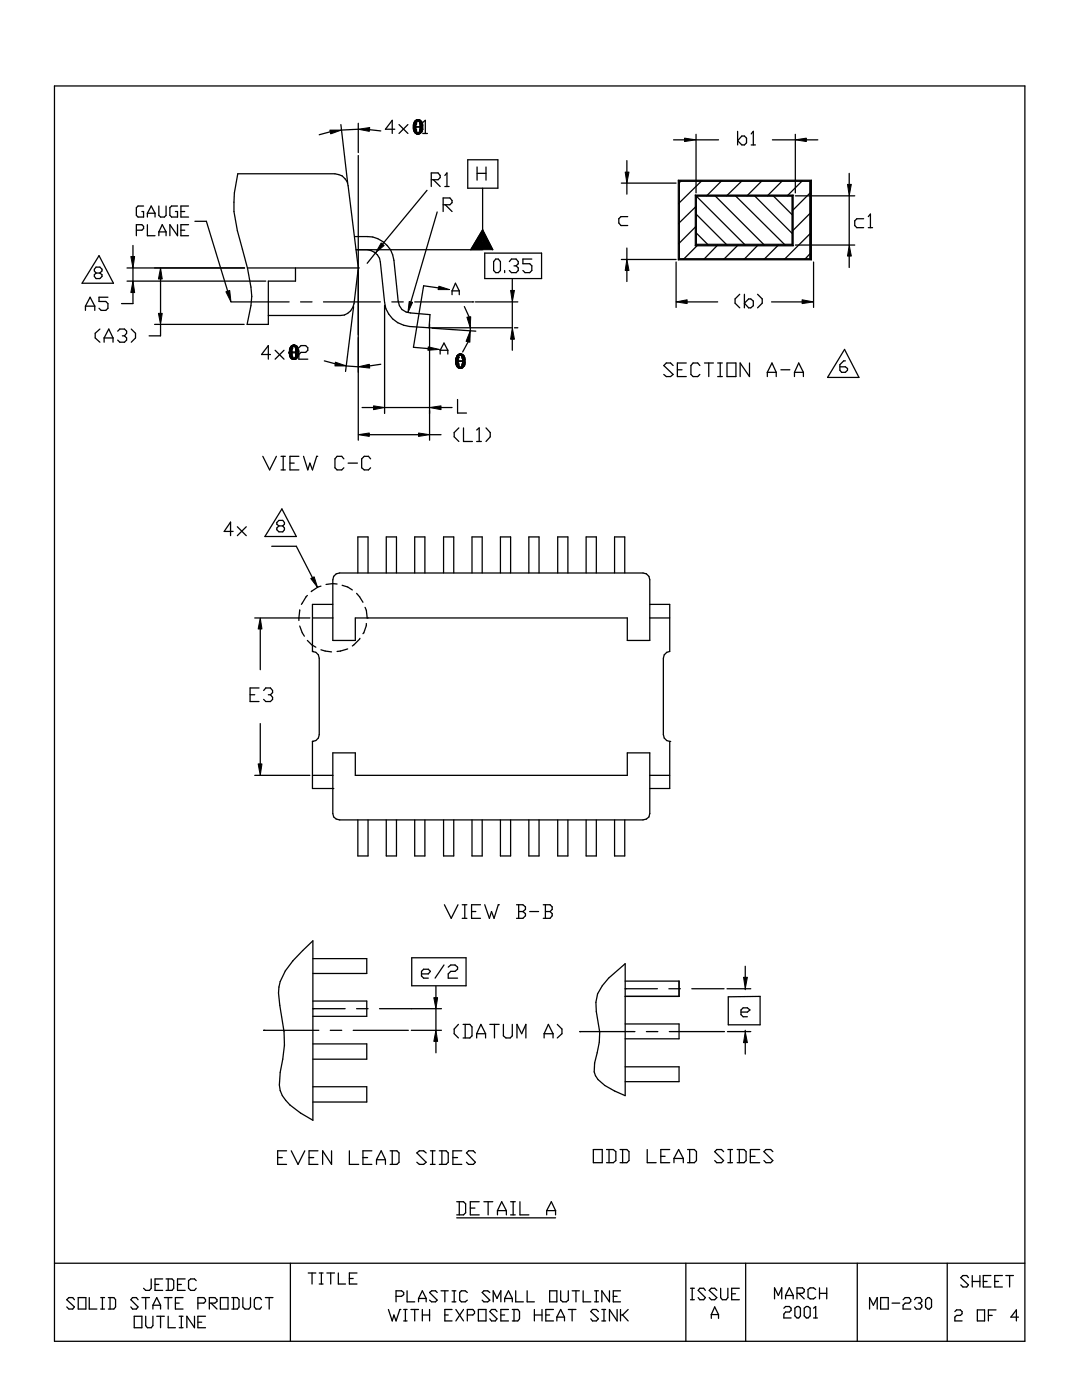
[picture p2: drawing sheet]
<svg xmlns="http://www.w3.org/2000/svg" width="216mm" height="279mm" viewBox="0 0 216 279" stroke-linecap="round" stroke-linejoin="round" font-family="sans-serif">
<g fill="none" stroke="#000" stroke-width=".25">
<path d="M10.9 17.2h193.6v250.5h-193.6zM65.9 26.3l-2.2 .6M68 24.9l1.4 11.6M71.5 24.6v5.8M71.5 31v56.9M71.5 25.8l-3.4 .2M73.7 25.9l2.3 .2M78.8 25.8h-1.9l1.4-1.8v2.6M79.6 24.9l1.8 1.7M81.4 24.9l-1.8 1.7M82.5 25.4h.1M82.5 25.2h.1"/>
<path d="M82.5 25h.1M82.5 24.9h.1M82.5 25.8h.1M82.5 25.7h.1M82.5 25.6h.1M82.5 25.5h.1M82.5 25.8l.1 .1M82.6 24.8h.1M82.6 24.7h.1M82.6 24.6h.1M82.6 26h.1M82.6 25.9h.1"/>
<path d="M82.6 25.9l.2 .5M82.6 24.8l-.1 1M82.6 24.6v.2M82.7 24.5h.1M82.7 24.4h.1M82.7 26.2h.1M82.7 24.5l-.1 .1M82.8 24.4h.1M82.8 24.3h.1M82.8 26.4h.1M82.8 24.3v.1M82.8 24.4l-.1 .1"/>
<path d="M82.8 26.4v.1M82.8 24.2h.1M82.8 26.5h.1M82.8 25h.1M82.8 25.5h.1M82.8 25.6h.1M82.8 25.4h.1M82.8 24.2v.1M82.8 25.4l.1 .8 .2 .3M82.8 26.5l.1 .1M82.8 25.4h1.1l-.1 .8M82.9 24.1h.1"/>
<path d="M82.9 26.6h.1M82.9 24.5h.1M82.9 24.6h.1M82.9 24.7h.1M82.9 24.8h.1M82.9 24.9h.1M82.9 25.9h.1M82.9 26h.1M82.9 26.1h.1M82.9 24.1l-.1 .1M82.9 24.9l-.1 .4h1.1M83 24h.1"/>
<path d="M83 26.6h.1M83 24.3h.1M83 24.4h.1M83 26.3h.1M83 24.4l-.1 .5M83 24l-.1 .1M83 24.3v.1M83.1 24.1h.1M83.1 24.2h.1M83.1 26.5h.1M83.1 24.1v.1M83.1 24.2l-.1 .1"/>
<path d="M83.1 26.5l.1 .1M83.2 23.9h.1M83.2 26.7h.1M83.2 24.1h.1M83.2 26.6h.1M83.2 24.1h.3M83.2 26.6h.3M83.3 23.9h.1M83.3 26.7h.1M83.3 24h.1M83.3 26.6h.1M83.4 23.9h.1"/>
<path d="M83.4 26.7h.1M83.4 26.6h.1M83.5 23.9h.1M83.5 26.7h.1M83.5 24.1h.1M83.5 26.6h.1M83.5 24.1l.1 .1M83.6 23.9h.1M83.6 24.2h.1M83.6 26.5h.1M83.6 24.2l.3 .5v.6M83.6 23.9l-.6 .1"/>
<path d="M83.6 23.9l.1 .1M83.7 24h.1M83.7 26.6h.1M83.7 24.3h.1M83.7 26.4h.1M83.7 26.3h.1M83.7 24l.2 .1M83.7 26.4l-.2 .2M83.7 26.3v.1M83.8 26.6h.1M83.8 24.6h.1M83.8 24.5h.1"/>
<path d="M83.8 24.4h.1M83.8 26.2h.1M83.8 26.1h.1M83.8 26h.1M83.8 26.6l-.2 .1-.6-.1M83.8 26.2l-.1 .1M83.9 24.1h.1M83.9 26.5h.1M83.9 25.1h.1M83.9 24.9h.1M83.9 25.3h.1M83.9 25.8h.1"/>
<path d="M83.9 25.6h.1M83.9 25.5h.1M83.9 24.1l.1 .3M83.9 24.3h.1M83.9 26.4h.1M84 24.4h.1M84 26.2h.1M84 26.3h.1M84 26.2v.1M84 24.4l.1 .1M84 26.3l-.2 .3M84.1 24.5h.1"/>
<path d="M84.1 24.6h.1M84.1 26h.1M84.1 26.1h.1M84.1 24.5l.1 1.4M84.1 26v.1M84.1 26.1l-.1 .1M84.2 24.8h.1M84.2 24.9h.1M84.2 25h.1M84.2 25.2h.1M84.2 25.4h.1M84.2 25.5h.1"/>
<path d="M84.2 25.7h.1M84.2 25.8h.1M84.2 25.9h.1M84.2 25.9l-.1 .1M84.4 26.6h.9M84.4 24.4l.5-.4v2.6M85.2 38l-8.9 10.7M86.1 35.9h1.3l.4-.5v-.4l-.4-.5h-1.3v2.7M86.5 35.9l1.3 1.3M88.8 35l.4-.5v2.7M88.8 37.2h.8M93.3 31.9h6v5.7h-6z"/>
<path d="M95.2 33.3v2.7M95.2 34.6h1.8M96.3 37.6v8.3M97 33.3v2.7M124 36.5h10.9M125.1 32.1v2.2M125.1 36.5v2.2M134.4 27.9h2.2M135.9 36.1l-.5 .4M138.9 39.1l9.8 9.8M138.9 26.8v11.7M138.9 27.9h4.5"/>
<path d="M140 36.1l-4.6 4.5M142.7 39.1l9.8 9.8M144 36.1l-3 3M146.8 39.1l9.9 9.8M147.2 26.2v2.7M148 36.1l-3 3M148 27.1h.5l.5 .5v.9l-.5 .4h-.5l-.8-.8zM149.9 28.9h.8M149.9 26.7l.4-.5v2.7M150.6 39.1l7.5 7.5M152 36.1l-3 3M154.1 27.9h4.6"/>
<path d="M154.3 39.1l3.8 3.8M156.1 36.1l-3 3M158.7 39.1h11.9M158.7 26.8v11.7M160.1 36.1l-3 3M160.9 27.9h2.3M161.7 38.4l-3.6 3.6M169.4 34.6v2.2M169.4 39.1v9.8M19.2 54.5l-.4 .3v.4l.4 .4h.7l.5-.4v-.4l-.5-.3M19.2 54.5l-.4-.4v-.4l.4-.4h.7l.5 .4v.4l-.5 .4M19.2 54.5h.7"/>
<path d="M19.8 51l2.8 5.5h-6.2zM21.5 59.3h-1.7v.9h1.3l.4 .4v.9l-.4 .4h-.9l-.4-.4M25.3 53.5h23.5M25.3 56.1h27.7M26.5 49v2.2M26.5 53.5v2.6M26.5 58.4v2.2h-2.3M27.2 45.9h1.1l.3-.3v-.4l-.3-.4h-1.1v2.2M28.6 41.1h-1.1l-.3 .4v1.5l.3 .3h1.1v-1.1h-.3M29.4 42.6v.7M29.4 44.8v2.2h1.5M29.4 42.6l.8-1.5 .7 1.5"/>
<path d="M29.4 42.6h1.5M30.9 42.6v.7M31.7 41.1v1.9l.3 .3h.8l.3-.3v-1.9M31.7 46.3v.7M31.7 46.3l.7-1.5 .7 1.5M31.7 46.3h1.4M32 55.7v6.8M33.1 46.3v.7M35.4 41.1h-1.2l-.3 .4v1.5l.3 .3h1.2v-1.1h-.4M35.4 44.8v2.2l-1.5-2.2v2.2M36.1 42.2h.8M36.1 45.9h.8"/>
<path d="M37.6 41.1h-1.5v2.2h1.5M37.6 44.8h-1.5v2.2h1.5M38.9 44.2h2.3l4.2 13.8M49.4 53.5h22.1M59 53.5v2.6h-5.5v8.6h-4.2a18 18 0 0 0 .1-11.1l-2-7.6a22.7 22.7 0 0 1 0-11.3h19.4a2.63 2.63 0 0 1 2.7 2.4l2 16.4M70.9 47.2h2.4a5.4 5.4 0 0 1 5.3 4.8l.8 8.1a2.46 2.46 0 0 0 2.5 2.4l3.9 .3-.2 2.6M71.1 49.8h25.2M71.5 53.5h.1M71.5 53.5l-.9 7.1a2.79 2.79 0 0 1-2.7 2.4h-14.4M73.3 49.8a2.84 2.84 0 0 1 2.6 2.5l.8 8a5.4 5.4 0 0 0 5 4.9l3.9 .2M75 50.4l-1.7 2.1M87.2 42.3l-5.2 18"/>
<path d="M87.5 57.5l-3-.5-2 12.3 2.9 .3M88.4 40.9h1.4l.4-.5v-.4l-.4-.5h-1.4v2.7M88.8 40.9l1.4 1.3M90.2 58v.8M90.2 58l.7-1.5 .7 1.5M90.2 58h1.4M91.6 58v.8M96.3 45.9l2 3.9M96.3 45.9l-2.4 3.9M96.7 50.5h11.4v5.1h-11.4zM98.9 51.7h.5l.5 .5v1.8l-.5 .4h-.5l-.4-.4v-1.8zM100.7 54v.4"/>
<path d="M101.6 52.2l.5-.5h.9l.4 .5v.4l-.4 .5M102.2 55.8v2.2M102.6 53.1h.4M103 53.1l.4 .4v.5l-.4 .4h-.9l-.5-.4M106.1 51.7h-1.8v.9h1.4l.4 .5v.9l-.4 .4h-.9l-.5-.4M124 51.8h10.9M125.1 49.5v2.3M125.1 54v2.2M125.3 43.2h-1.4l-.4 .5v.8l.4 .5h1.4M134.9 52.3v9.1M138.9 42.7l6.2 6.2M138.9 41.2l-3.5 3.4"/>
<path d="M138.9 45.2l-3.5 3.5M138.9 46.5l2.4 2.4M139.2 48.9l-2.9 2.9M143.2 48.9l-2.8 2.9M147.3 48.9l-2.9 2.9M147.6 58.7l-.9 1v.8l.9 .9M148.5 58.7v2.7M151.2 58.7l.9 1v.8l-.9 .9M151.2 48.9l-2.7 2.9M155.3 48.9l-2.9 2.9M158.7 48.9h11.9M161.7 46.5l-5.2 5.3"/>
<path d="M161.7 42.5l-3.6 3.6M161.7 50.5l-1.1 1.3M162.3 52.3v9.1M169.4 51.1v2.3M172.3 43.7h-1.3l-.4 .4v.9l.4 .4h1.3M173.3 45.4h.8M173.3 43.2l.4-.5v2.7M17 61.1v.8M17 61.1l1-1.8 .9 1.8M17 61.1h1.9M18.9 61.1v.8M19.9 65.7l-.9 .8v.9l.9 .9"/>
<path d="M20.8 67.4v.9M20.8 67.4l.9-1.7 .9 1.7M20.8 67.4h1.8M22.6 67.4v.9M23.5 66.1l.4-.4h.9l.5 .4v.4l-.5 .5M24.4 67h.4M24.8 67l.5 .4v.5l-.5 .4h-.9l-.4-.4M26.2 65.7l.8 .8v.9l-.8 .9M30.9 64.7h17.8M32 64.7v2.3h-2.3M46.1 60.3h11.6M54 70.7h-1.8l1.3-1.7v2.7"/>
<path d="M54.9 69.9l1.8 1.8M56.7 69.9l-1.8 1.8M57.7 70.4h.1M57.8 70.1h.1M57.8 70h.1M57.8 69.8h.1M57.8 69.7h.1M57.8 70.9h.1M57.8 70.8h.1M57.8 70.7h.1M57.8 69.7v1.2M57.8 70.9l.1 .3"/>
<path d="M57.9 69.6h.1M57.9 69.5h.1M57.9 71.2h.1M57.9 71.1h.1M57.9 69.6l-.1 .1M57.9 69.5v.1M57.9 71.2v.1M57.9 69.4h.1M57.9 69.3h.1M57.9 71.3h.1M57.9 69.4v.1M57.9 69.3v.1"/>
<path d="M57.9 71.3l.3 .3M58 69.2h.1M58 71.4h.1M58 69.2l-.1 .1M58.1 69.1h.1M58.1 71.5h.1M58.1 69.6h.1M58.1 69.7h.1M58.1 69.8h.1M58.1 70h.1M58.1 70.2h.1M58.1 70.4h.1"/>
<path d="M58.1 70.5h.1M58.1 70.7h.1M58.1 70.9h.1M58.1 71h.1M58.1 69.6v.6h.9M58.1 69.1l-.1 .1M58.1 70.4v.6M58.1 71l.1 .1M58.1 70.4h.9M58.2 69.1h.1M58.2 71.6h.1M58.2 69.4h.1"/>
<path d="M58.2 69.5h.1M58.2 69.6h.1M58.2 71.1h.1M58.2 71.2h.1M58.2 71.3h.1M58.2 69.1h-.1M58.2 71.6l.7 .1M58.2 71.1v.2M58.2 69.6h-.1M58.3 69h.1M58.3 69.2h.1M58.3 71.3h.1"/>
<path d="M58.3 71.4h.1M58.3 69l-.1 .1M58.3 71.3v.1M58.3 71.4l.1 .1M58.4 69h.1M58.4 71.7h.1M58.4 69.1h.1M58.4 71.5h.1M58.4 69.1l-.2 .5M58.4 71.5l.1 .1M58.5 68.9h.1M58.5 71.7h.1"/>
<path d="M58.5 69.1h.1M58.5 68.9l.5 .2M58.5 69.1h-.1M58.5 68.9l-.1 .1M58.5 69.1h.3M58.5 71.6h.1M58.5 71.6h.2M58.6 68.9h.1M58.6 71.7h.1M58.6 69.1h.1M58.6 71.6h.1M58.7 68.9h.1"/>
<path d="M58.7 71.7h.1M58.7 69.1h.1M58.7 71.6h.1M58.8 71.7h.1M58.8 69.1h.1M58.8 71.5h.1M58.8 69.1l.1 .1M58.8 71.5l-.1 .1M58.9 69h.1M58.9 71.7h.1M58.9 69.2h.1M58.9 71.4h.1"/>
<path d="M58.9 69.2l.1 .1M59 71.6h.1M59 69.5h.1M59 69.3h.1M59 71.3h.1M59 69.3v.2M59 71.6l-.1 .1M59 69.5v.7M59 69.1h.1M59 71.5h.1M59 70.2h.1M59 70h.1"/>
<path d="M59 69.9h.1M59 69.7h.1M59 69.6h.1M59 71.1h.1M59 71h.1M59 70.9h.1M59 70.8h.1M59 70.7h.1M59 70.6h.1M59 70.4h.1M59 70.4v.8l-.2 .3M59 71.5v.1"/>
<path d="M59.1 69.1h.1M59.1 69.2h.1M59.1 71.4h.1M59.1 69.1v.1M59.1 69.2l.2 .2M59.1 71.4l-.1 .1M59.2 69.3h.1M59.2 71.3h.1M59.3 69.4h.1M59.3 69.5h.1M59.3 71.1h.1M59.3 71.2h.1"/>
<path d="M59.3 69.4l.1 .4M59.3 71.1l-.2 .3M59.4 69.6h.1M59.4 69.7h.1M59.4 69.8h.1M59.4 70.8h.1M59.4 70.9h.1M59.4 71h.1M59.4 69.8v1.2M59.4 71l-.1 .1M59.5 70h.1M59.5 70.2h.1"/>
<path d="M59.5 70.4h.1M59.5 70.6h.1M59.6 69.4l.5-.4h.9l.4 .4v.5l-.4 .4h-.9l-.5 .4v1h1.8M60 60.3h2.3M64.5 60.3h11.4M64.7 72l2.2 .6M69.1 73l2.4 .2M70.6 61.2l-1.6 12.9M76 72.7l-2.3 .3M76.7 60.9v21.6M78.2 60.3h2.3M82.8 60.3h11.6"/>
<path d="M85.6 65.4h16.5M85.7 64.7v23.2M86.2 65.5l8.7 .6M87.8 69.9v.8M87.8 69.9l.8-1.4 .8 1.4M87.8 69.9h1.6M89.4 69.9v.8M91 72h.1M91 71.9h.1M91 71.7h.1M91 71.6h.1M91 72.6h.1"/>
<path d="M91 72.5h.1M91 72.4h.1M91 72.3h.1M91 72.2h.1M91 71.6v1M91 72.6v.1M91 71.5h.1M91 71.4h.1M91 71.3h.1M91 72.9h.1M91 72.8h.1M91 72.7h.1"/>
<path d="M91 71.5v.1M91 71.3v.2M91 72.7v.2M91 72.9l.1 .1M91.1 71.3h.1M91.1 71.2h.1M91.1 73h.1M91.1 71.3h-.1M91.1 73l.1 .1M91.2 71h.1M91.2 73.1h.1M91.2 73.1l.1 .2"/>
<path d="M91.2 71l-.1 .3M91.3 70.9h.1M91.3 73.3h.1M91.3 71.7h.1M91.3 71.9h.1M91.3 72.3h.1M91.3 72.4h.1M91.3 72.5h.1M91.3 72.1h.1M91.3 72.1v.4M91.3 79.7v2.7h1.8M91.3 72.1h1l-.1 .5"/>
<path d="M91.3 73.3l.2 .1M91.3 72.5l.1 .1M91.4 70.8h.1M91.4 71.3h.1M91.4 71.4h.1M91.4 72.6h.1M91.4 72.7h.1M91.4 72.8h.1M91.4 73h.1M91.4 70.8l-.2 .2M91.4 72.6v.4M91.5 70.7h.1"/>
<path d="M91.5 73.4h.1M91.5 71h.1M91.5 73h.1M91.5 73.1h.1M91.5 73l.1 .2M91.5 70.7l-.1 .1M91.5 73.4l.1 .1M91.6 70.7h.1M91.6 73.5h.1M91.6 70.9h.1M91.6 73.2h.1M91.6 70.9l-.2 .2-.1 .9h1"/>
<path d="M91.6 73.5h.5M91.6 73.2l.1 .2M91.6 70.8h.1M91.6 73.3h.1M91.6 70.7h.4M91.7 73.5h.1M91.7 70.8h.1M91.7 73.4h.1M91.7 73.4h.2M91.8 70.7h.1M91.8 73.5h.1M91.8 70.8h.1"/>
<path d="M91.8 73.4h.1M91.9 70.7h.1M91.9 73.5h.1M91.9 70.8h.1M91.9 73.4h.1M92 70.7h.1M92 73.5h.1M92 70.8h.1M92 73.3h.1M92 70.8l-.4 .1M92 73.3l-.1 .1M92 70.8l.1 .1"/>
<path d="M92.1 70.7h.1M92.1 73.5h.1M92.1 70.9h.1M92.1 73.2h.1M92.1 70.9l.1 .6M92.1 73.2l-.1 .1M92.1 73.4h.1M92.1 71.1h.1M92.1 73.1h.1M92.1 70.7l.3 .3M92.2 70.8h.1M92.2 73.3h.1"/>
<path d="M92.2 71.5h.1M92.2 71.4h.1M92.2 71.3h.1M92.2 72.9h.1M92.2 72.8h.1M92.2 72.7h.1M92.2 72.6h.1M92.2 72.6v.4l-.1 .2M92.2 73.3l-.1 .2M92.2 71.5l.1 .1M92.3 70.9h.1M92.3 71.9h.1"/>
<path d="M92.3 71.8h.1M92.3 71.6h.1M92.3 72h.1M92.3 72.4h.1M92.3 72.3h.1M92.3 71.6v.4M92.4 71h.1M92.4 73.1h.1M92.4 73.1l-.2 .2M92.4 71l.3 .5v1.1M92.5 71.2h.1M92.5 73h.1"/>
<path d="M92.5 73l-.1 .1M92.6 71.3h.1M92.6 71.4h.1M92.6 72.7h.1M92.6 72.8h.1M92.6 72.9h.1M92.6 72.7v.2M92.6 72.9l-.1 .1M92.7 71.6h.1M92.7 71.8h.1M92.7 71.9h.1M92.7 72h.1"/>
<path d="M92.7 72.2h.1M92.7 72.4h.1M92.7 72.6h.1M92.7 61.2l.9 2M92.7 72.6l-.1 .1M93.4 68.2l-1.1 2M93.8 65.4v.6M94.4 60.3h.1M94.9 60.3h8.4M102.2 60.3v5.1M102.2 67.7v2.2M102.6 65.4h.7"/>
<path d="M134.3 73l-.5-.6h-.8l-.5 .6 1.8 1.7-.5 .5h-.8l-.5-.5M135.2 73.8h.9M136.9 72.4h-1.7v2.8h1.7M137.1 60.3h6.1M139.6 73l-.4-.6h-.9l-.4 .6v1.7l.4 .5h.9l.4-.5M140.6 72.4h1.8M141.4 72.4v2.8M143.2 75.2h.9M143.2 72.4h.9M143.7 72.4v2.8M145.1 72.4h1.7v2.8h-1.7zM148.5 60.5l.9-.8h.4l.5 .4v.9l-.5 .4h-.4z"/>
<path d="M149.6 72.4v2.8l-1.9-2.8v2.8M153.1 74.3v.9M153.1 74.3l.9-1.9 .9 1.9M153.1 74.3h1.8M154 60.3h6.1M154.9 74.3v.9M155.8 73.8h1.8M158.5 74.3h1.8M158.5 74.3v.9M158.5 74.3l.9-1.9 .9 1.9M160.3 74.3v.9M168.5 69.7l2.9 5.6h-6.3z"/>
<path d="M168.7 72h-.4l-.7 .8v1.1l.3 .4h.8l.4-.4v-.4l-.4-.3h-1.1M52.4 91.1l1.4 2.7 1.3-2.7M56.1 91.1h.8M56.1 93.8h.8M56.5 91.1v2.7M57.9 92.4h.8M59.6 91.1h-1.7v2.7h1.7M60.6 91.1l.8 2.7 .4-1.4 .5 1.4 .9-2.7M63.2 91.1h.1M68.6 91.6l-.4-.5h-.9l-.5 .5v1.8l.5 .4h.9l.4-.4M69.5 92.4h1.8M72.3 81.3h2.2"/>
<path d="M73.7 86.8h9.8M73.9 91.6l-.4-.5h-.8l-.5 .5v1.8l.5 .4h.8l.4-.4M76.7 81.3h9M85.7 86.8h2.3M88 81.3h2.2M91.6 85.4l-1 .9v.9l1 .9M92.5 85.4v2.7h1.8M95.1 88.1h.9M95.1 85.8l.5-.4v2.7M97 85.4l.8 .9v.9l-.8 .9M46.5 106.1h-1.8l1.3-1.9v2.7M47.4 105.1l1.7 1.8"/>
<path d="M49.1 105.1l-1.7 1.8M54.2 109h4.9l3.2 6.3M55.7 105l-.5 .4v.3l.5 .4h.7l.4-.4v-.3l-.4-.4M55.7 105l-.5-.4v-.3l.5-.4h.7l.4 .4v.3l-.4 .4M55.7 105h.7M56.3 101.6l2.8 5.5h-6.2zM61.3 118.8l-1.2 1.8M64 117l-.6 .1-1.3 1M66.6 115l.5-.5 .7-.1h60.5l.7 .1 .5 .5 .2 .7v12.1h-4.5v-4.5h-54.3v4.5h-4.5v-12.1zM67.3 116.6l-.9-.1-1.3 .1M68.3 116.8l1.1 .3 .9 .6M71.2 118.4l1.2 1.8"/>
<path d="M71.4 114.4v-7.2h2v7.2M77.1 114.4v-7.2h2v7.2M82.8 114.4v-7.2h2v7.2M88.5 114.4v-7.2h2v7.2M94.2 114.4v-7.2h2v7.2M99.9 114.4v-7.2h2v7.2M105.5 114.4v-7.2h2.1v7.2M111.3 114.4v-7.2h2v7.2M117 114.4v-7.2h2v7.2M122.6 114.4v-7.2h2.1v7.2M49.9 138.7h.9M50.8 123.3h11"/>
<path d="M51.7 137.3h-1.8v2.7h1.8M51.9 125.5v8.2M52.6 137.8l.4-.5h1l.4 .5v.4l-.4 .5M53.5 138.7h.5M54 138.7l.4 .5v.4l-.4 .4h-1l-.4-.4M59.8 121.7l-.2 2.1M59.8 124.9l.5 1.4 .4 .7M61.3 127.8l.9 .9 .8 .5M62.3 130h.1M62.3 123.3h4.1M62.3 130l.7 .2 .5 .5 .2 .7v15.2l-.2 .7-.5 .5-.7 .2M64 129.7l2.2 .4"/>
<path d="M66.4 120.6h-4.1v9.4M69.4 129.5l-2.1 .5M71.8 127.4l-1.5 1.5M72.8 121.2l.3 .6 .2 1.5M73.1 124.4v.5l-.7 1.6M73.3 123.3h.1M129.7 123.3h3.9M129.7 120.6h3.9v9.4l-.6 .2-.5 .5-.1 .7v15.2l.1 .7 .5 .5 .6 .2M50.8 154.7h11M51.9 144.4v8.1M62.3 148h.1M62.3 154.7h4.1"/>
<path d="M62.3 148v9.4h4.1M66.4 157.4h.1M66.4 150.3h4.5v4.4h54.3v-4.4h4.5v12.1l-.2 .6-.5 .5-.7 .1h-60.5l-.7-.1-.5-.5-.2-.6zM129.7 154.7h3.9M133.6 148h.1M133.6 148v9.4h-3.9M71.4 163.6v7.2h2v-7.2M77.1 163.6v7.2h2v-7.2M82.8 163.6v7.2h2v-7.2M88.5 163.6v7.2h2v-7.2M94.2 163.6v7.2h2v-7.2M99.9 163.6v7.2h2v-7.2"/>
<path d="M105.5 163.6v7.2h2.1v-7.2M111.3 163.6v7.2h2v-7.2M117 163.6v7.2h2v-7.2M122.6 163.6v7.2h2.1v-7.2M60.4 189.7l2-1.9v35.8l-2.4-1.5a8.9 8.9 0 0 1-4.1-4.5l-.2-1.1 .2-2.5a24.9 24.9 0 0 0-.1-13.4 9.1 9.1 0 0 1 2.7-8.9zM62.4 191.3h10.8v3h-10.8M62.4 199.8h10.8v3h-10.8M82.2 191.1h10.8v5.6h-10.8zM84.1 194.4h1.4l.4-.5-.4-.5h-1l-.4 .5v.9l.4 .4h1M87 196.8v2.3M88.6 192.6l-1.8 2.6M88.7 180.6l1.3 2.7 1.4-2.7"/>
<path d="M89.4 193l.5-.4h.9l.5 .4v.4l-.5 .5h-.9l-.5 .5v.8h1.9M92.2 180.6h1M92.2 183.3h1M92.7 180.6v2.7M94.1 181.9h.8M95.9 180.6h-1.8v2.7h1.8M96.7 180.6l1 2.7 .4-1.4 .5 1.4 .8-2.7M99.4 180.6h.1M103.1 180.6h1.2l.5 .4v.5l-.5 .4M103.5 181.9h.8M103.5 180.6v2.7M104.3 181.9l.5 .4v.5l-.5 .5h-1.2"/>
<path d="M105.7 181.9h1.8M108.4 180.6h1.4l.4 .4v.5l-.4 .4M108.8 181.9h1M108.8 180.6v2.7M109.8 181.9l.4 .4v.5l-.4 .5h-1.4M121.4 195.2l3.3-2.9v26.4l-2.1-1-1.9-1.1a3.8 3.8 0 0 1-2.1-4.5 16.4 16.4 0 0 0 .4-10.2l-.1-1.9 .3-1.7 1-1.6zM124.7 197.3h.1M124.7 195.8h10.8v3.1h-10.8M124.7 197.3h6.5M133.5 197.3h2.3M138 197.3h6.5M145.1 197.3h4.7"/>
<path d="M145.3 198.9h6.4v5.6h-6.4zM148.7 192.8v2.2M148.7 197.3v.2M52.6 205.6h.1M52.6 205.6h11M62.4 201.3h.1M62.4 208.3h10.8v3.1h-10.8M62.4 216.9h10.8v3h-10.8M62.4 201.3h6.5M65.9 205.6h2.3M70.5 205.6h11M71.2 201.3h2.2"/>
<path d="M75.7 201.3h12.4M82.1 205.6h6M87 201.3v4.3M87 207.8v2.3M91.5 204.4l-.9 1v.9l.9 .8M92.4 204.4h1.4l.4 .5v1.8l-.4 .4h-1.4M92.8 204.4v2.7M95.1 206.3v.8M95.1 206.3l.9-1.9 .9 1.9M95.1 206.3h1.8M96.9 206.3v.8M97.7 204.4h1.9"/>
<path d="M98.7 204.4v2.7M100.4 204.4v2.3l.6 .4h.8l.4-.4v-2.3M103.2 207.1v-2.7l.9 1.9 .8-1.9v2.7M108.6 206.3h1.8M108.6 206.3v.8M108.6 206.3l.8-1.9 1 1.9M110.4 206.3v.8M111.2 204.4l.9 1v.9l-.9 .8M115.7 205.9h.1M115.7 205.9h11M124.7 212.9h10.8v3h-10.8M124.7 204.4h10.8v2.9h-10.8"/>
<path d="M129 205.9h2.3M133.6 205.9h11M145.2 205.9h4.6M147.9 202h1.2l.5-.4-.5-.5h-.8l-.4 .5v.9l.4 .4h.8M148.7 205.6v.3M148.7 208.1v2.3M55.4 231h.9M57.2 229.7h-1.8v2.7h1.8M58.1 229.7l1.4 2.7 1.3-2.7M61.7 231h.9M63.4 229.7h-1.7v2.7h1.7M66.2 229.7v2.7l-1.8-2.7v2.7"/>
<path d="M69.7 229.7v2.7h1.9M72.4 231h1M74.2 229.7h-1.8v2.7h1.8M75.1 231.4v1M75.1 231.4l1-1.7 .8 1.7M75.1 231.4h1.8M76.9 231.4v1M77.8 229.7h1.4l.4 .4v1.9l-.4 .4h-1.4M78.3 229.7v2.7M85 230.1l-.5-.4h-.8l-.5 .4 1.8 1.9-.5 .4h-.8l-.5-.4M85.9 229.7h.9M85.9 232.4h.9"/>
<path d="M86.3 229.7v2.7M87.7 229.7h1.3l.4 .4v1.9l-.4 .4h-1.3M88.2 229.7v2.7M90.4 231h.9M91.1 239.8h1.4l.4 .5v1.7l-.4 .5h-1.4M91.6 239.8v2.7M92.1 229.7h-1.7v2.7h1.7M94.9 230.1l-.5-.4h-.9l-.4 .4 1.8 1.9-.5 .4h-.9l-.4-.4M95.6 239.8h-1.8v2.7h1.8M96.6 239.8h1.7M97.4 239.8v2.7M101.9 239.8h.9"/>
<path d="M102.4 239.8v2.7M103.7 239.8v2.7h1.8M118.4 229.4h1.8v2.6h-1.8zM121 229.4h1.4l.5 .4v1.8l-.5 .4h-1.4M121.5 229.4v2.6M123.7 229.4h1.4l.4 .4v1.8l-.4 .4h-1.4M124.2 229.4v2.6M129.1 229.4v2.6h1.8M131.9 230.8h.8M133.6 229.4h-1.7v2.6h1.7M134.5 231.2v.8M134.5 231.2l.9-1.8 .9 1.8"/>
<path d="M134.5 231.2h1.8M136.3 231.2v.8M137.2 229.4h1.3l.5 .4v1.8l-.5 .4h-1.3M137.6 229.4v2.6M144.4 229.8l-.4-.4h-1l-.4 .4 1.8 1.8-.4 .4h-1l-.4-.4M145.2 229.4h1M145.2 232h1M145.7 229.4v2.6M147.1 229.4h1.4l.4 .4v1.8l-.4 .4h-1.4M147.5 229.4v2.6M149.7 230.8h1M151.6 229.4h-1.9v2.6h1.9"/>
<path d="M154.2 229.8l-.4-.4h-.9l-.5 .4 1.8 1.8-.4 .4h-.9l-.5-.4M10.9 252.1h193.6M14.8 259.4l-.3-.4h-.8l-.4 .4 1.5 1.4-.3 .4h-.8l-.4-.4M15.6 259h1.5v2.2h-1.5zM17.8 259v2.2h1.5M20.1 259h.8M20.4 259v2.2M21.6 259h1.1l.4 .4v1.4l-.4 .4h-1.1M22 259v2.2M27.5 259.4l-.3-.4h-.8l-.3 .4 1.4 1.4-.3 .4h-.8l-.3-.4M28.3 259h1.5M29.1 259v2.2"/>
<path d="M30.2 255.2v1.9l-.4 .4h-.7l-.5-.4M30.9 256.3h.8M32.5 255.2h-1.6v2.3h1.6M32.8 259h1.5M33.1 255.2h1.2l.4 .4v1.5l-.4 .4h-1.2M33.6 255.2v2.3M33.6 259v2.2M35.4 256.3h.8M36.5 259h-1.5v2.2h1.5M36.9 255.2h-1.5v2.3h1.5M39.1 255.6l-.3-.4h-.8l-.4 .4v1.5l.4 .4h.8l.3-.4M44 259h1.5v2.2h-1.5z"/>
<path d="M46.3 259h1.1l.3 .4v1.4l-.3 .4h-1.1M46.6 259v2.2M48.5 259v1.8l.4 .4h.7l.4-.4v-1.8M52.2 259.4l-.4-.4h-.7l-.4 .4v1.4l.4 .4h.7l.4-.4M52.9 259h1.6M53.7 259v2.2M57.9 252.1v15.6M61.5 254.1h1.5M62.3 254.1v2.2M63.7 254.1h.8M63.7 256.3h.8M64.1 254.1v2.2"/>
<path d="M65.2 254.1h1.5M66 254.1v2.2M67.5 254.1v2.2h1.5M69.7 255.2h.8M71.2 254.1h-1.5v2.2h1.5M79 258.7h1.1l.4-.3v-.5l-.4-.3h-1.1v2.2M81.2 257.6v2.2h1.6M83.5 259.1v.7M83.5 259.1l.8-1.5 .7 1.5M83.5 259.1h1.5M85 259.1v.7M87.2 257.9l-.3-.3h-.8l-.4 .3 1.5 1.6-.3 .3h-.8l-.4-.3"/>
<path d="M88 257.6h1.4M88.8 257.6v2.2M90.2 257.6h.8M90.2 259.8h.8M90.6 257.6v2.2M91.1 243h19.8M93.2 257.9l-.4-.3h-.7l-.4 .3v1.6l.4 .3h.7l.4-.3M93.8 241.1h1M97.7 257.9l-.4-.3h-.7l-.4 .3 1.5 1.6-.4 .3h-.7l-.4-.3M98.4 259.8v-2.2l.8 1.5 .7-1.5v2.2M99.3 241.6v.9M99.3 241.6l.8-1.8 .9 1.8"/>
<path d="M99.3 241.6h1.7M100.7 259.1v.7M100.7 259.1h1.5M100.7 259.1l.8-1.5 .7 1.5M101 241.6v.9M101.9 242.5h.9M102.2 259.1v.7M102.9 257.6v2.2h1.5M105.2 257.6v2.2h1.4M109.1 241.6h1.8M109.1 241.6v.9M109.1 241.6l.9-1.8 .9 1.8"/>
<path d="M109.7 257.6h1.4v2.2h-1.4zM110.9 241.6v.9M111.9 257.6v1.9l.4 .3h.7l.4-.3v-1.9M114.2 257.6h1.4M114.9 257.6v2.2M116.4 257.6v2.2h1.5M118.6 257.6h.8M118.6 259.8h.8M119 257.6v2.2M121.6 257.6v2.2l-1.5-2.2v2.2M122.4 258.7h.7M123.8 257.6h-1.4v2.2h1.4"/>
<path d="M136.9 252.1v15.6M137.8 257.1h.7M137.8 259.4h.7M138.1 257.1v2.3M140.7 257.5l-.3-.4h-.8l-.3 .4 1.4 1.5-.3 .4h-.8l-.3-.4M143 257.5l-.4-.4h-.7l-.4 .4 1.5 1.5-.4 .4h-.7l-.4-.4M143.8 257.1v1.9l.3 .4h.8l.3-.4v-1.9M146 258.2h.8M147.5 257.1h-1.5v2.3h1.5M148.8 252.1v15.6M154.5 259.2v-2.2l.8 1.5 .7-1.5v2.2M156.7 258.5v.7"/>
<path d="M156.7 258.5l.8-1.5 .8 1.5M156.7 258.5h1.6M158.3 258.5v.7M159 258.1h1.1l.4-.3v-.4l-.4-.4h-1.1v2.2M159.4 258.1l1.1 1.1M162.8 257.4l-.5-.4h-.6l-.5 .4v1.5l.5 .3h.6l.5-.3M163.5 258.1h1.5M163.5 257v2.2M165 257v2.2M171.1 252.1v15.6M175.7 259h1.5v2.2h-1.5zM180.2 259.4l.4-.4h.8l.3 .4v.3l-.3 .4h-.8l-.4 .4v.7h1.5"/>
<path d="M182.5 259.4l.3-.4h.8l.3 .4v.3l-.3 .4M184.7 259.4l.4-.4h.4l.4 .4v1.4l-.4 .4h-.4l-.4-.4zM189 252.1v15.6M193.2 255l-.3-.4h-.8l-.4 .4 1.5 1.4-.3 .4h-.8l-.4-.4M194 254.6v2.2M194 255.7h1.5M195.5 254.6v2.2M196.2 255.7h.8M197.7 254.6h-1.5v2.2h1.5M198.5 255.7h.8M200 254.6h-1.5v2.2h1.5M200.7 254.6h1.5"/>
<path d="M201.5 254.6v2.2M20.1 261.2h.8M26.8 262.7h1.5v2.3h-1.5zM29.1 262.7v1.9l.3 .4h.8l.3-.4v-1.9M30.5 260.5v.7M30.5 260.5l.8-1.5 .7 1.5M30.5 260.5h1.5M31.3 262.7h1.5M32 260.5v.7M32 262.7v2.3M33.6 262.7v2.3h1.4M35 260.1h.8"/>
<path d="M35.8 262.7h.7M35.8 265h.7M36.2 262.7v2.3M38.8 262.7v2.3l-1.5-2.3v2.3M39.5 260.1h1.2l.3-.4v-.3l-.3-.4h-1.2v2.2M39.5 263.9h.7M41 262.7h-1.5v2.3h1.5M41.8 260.1h1.1l.4-.4v-.3l-.4-.4h-1.1v2.2M42.1 260.1l1.2 1.1M77.5 261.3l.8 2.3 .3-1.2 .4 1.2 .8-2.3M79.8 261.3h.1M80.5 263.6h.7"/>
<path d="M80.5 261.3h.7M80.9 261.3v2.3M82 261.3h1.5M82.8 261.3v2.3M84.3 261.3v2.3M84.3 262.4h1.4M85.7 261.3v2.3M88.8 262.4h.6M90.2 261.3h-1.4v2.3h1.4M91 261.3l1.5 2.3M92.5 261.3l-1.5 2.3M93.2 262.4h1.2l.3-.3v-.3l-.3-.5h-1.2v2.3"/>
<path d="M95.5 261.3h1.5v2.3h-1.5zM99.2 261.8l-.4-.5h-.7l-.4 .5 1.5 1.4-.4 .4h-.7l-.4-.4M99.9 262.4h.8M101.5 261.3h-1.6v2.3h1.6M102.2 261.3h1.1l.4 .5v1.4l-.4 .4h-1.1M102.6 261.3v2.3M106.6 262.4h1.6M106.6 261.3v2.3M108.2 261.3v2.3M108.9 262.4h.8M110.4 261.3h-1.5v2.3h1.5M111.1 262.9h1.5"/>
<path d="M111.1 262.9v.7M111.1 262.9l.8-1.6 .7 1.6M112.6 262.9v.7M113.4 261.3h1.5M114.2 261.3v2.3M119.4 261.8l-.4-.5h-.8l-.3 .5 1.5 1.4-.4 .4h-.8l-.3-.4M120.1 263.6h.8M120.1 261.3h.8M120.5 261.3v2.3M123.1 261.3v2.3l-1.5-2.3v2.3M123.8 262.4h.4M123.8 261.3v2.3"/>
<path d="M124.2 262.4l1.1 1.2M125.3 261.3l-1.1 1.1M141.9 262.4v.7M141.9 262.4l.7-1.6 .8 1.6M141.9 262.4h1.5M143.4 262.4v.7M156.4 261.1l.3-.4h.8l.4 .4v.4l-.4 .3h-.8l-.3 .5v.7h1.5M158.6 261.1l.4-.4h.4l.3 .4v1.5l-.3 .4h-.4l-.4-.4zM160.5 261.1l.4-.4h.3l.5 .4v1.5l-.5 .4h-.3l-.4-.4zM162.3 263h.8M162.3 261.1l.5-.4v2.3M173.5 261.2v-2.2l.8 1.5 .7-1.5v2.2"/>
<path d="M178 260.1h1.5M183.3 260.1h.3M183.6 260.1l.3 .4v.3l-.3 .4h-.8l-.3-.4M190.5 261.8l.4-.4h.7l.4 .4v.4l-.4 .3h-.7l-.4 .4v.7h1.5M195 261.4h1.5v2.2h-1.5zM197.2 262.5h.8M198.7 261.4h-1.5v2.2M203.2 262.9h-1.5l1.1-1.5v2.2"/>
</g>
<g fill="#000" stroke="#000" stroke-width=".2">
<path d="M65.8 26h2.3l-2.1 .7z" fill-rule="evenodd"/>
<path d="M71.5 25.8l2.3-.3-.1 .7z" fill-rule="evenodd"/>
<path d="M124.7 34.3h.8l-.4 2.2z" fill-rule="evenodd"/>
<path d="M135.3 36h26.6l-.3 .2h-26z" fill-rule="evenodd"/>
<path d="M136.6 27.6l2.3 .3-2.3 .3z" fill-rule="evenodd"/>
<path d="M138.7 38.9h19.6l-.3 .3h-19z" fill-rule="evenodd"/>
<path d="M158 39.2l.3-.3v10.2l-.3-.4z" fill-rule="evenodd"/>
<path d="M158.7 27.9l2.2-.3v.6z" fill-rule="evenodd"/>
<path d="M161.6 36.2l.3-.2v15.9l-.3-.3z" fill-rule="evenodd"/>
<path d="M169.1 36.8h.8l-.5 2.3z" fill-rule="evenodd"/>
<path d="M26.1 51.2h.8l-.4 2.3z" fill-rule="evenodd"/>
<path d="M26.5 56.1l.4 2.3h-.8z" fill-rule="evenodd"/>
<path d="M32 53.5l.4 2.2h-.8z" fill-rule="evenodd"/>
<path d="M45.1 58.2l.7-.2 .3 2.3z" fill-rule="evenodd"/>
<path d="M76.1 48.5l.6 .5-1.7 1.4z" fill-rule="evenodd"/>
<path d="M87.6 57.1l2.1 .7h-2.3z" fill-rule="evenodd"/>
<path d="M96.3 45.9l2 3.9-2.1-1.3z" fill-rule="evenodd"/>
<path d="M93.9 49.8l2.3-1.3 2.1 1.3z" fill-rule="evenodd"/>
<path d="M96.3 45.9l-.1 2.6-2.3 1.3z" fill-rule="evenodd"/>
<path d="M101.9 58h.7l-.4 2.3z" fill-rule="evenodd"/>
<path d="M125.1 51.8l.4 2.2h-.8z" fill-rule="evenodd"/>
<path d="M135.3 36l.3 .2v15.4l-.3 .3z" fill-rule="evenodd"/>
<path d="M134.9 60.3l2.2-.5v.8z" fill-rule="evenodd"/>
<path d="M138.7 38.9l.3 .3v9.5l-.3 .4z" fill-rule="evenodd"/>
<path d="M139 48.7h19l.3 .4h-19.6z" fill-rule="evenodd"/>
<path d="M160.1 59.8l2.2 .5-2.2 .3z" fill-rule="evenodd"/>
<path d="M135.3 51.9l.3-.3h26l.3 .3z" fill-rule="evenodd"/>
<path d="M169.4 48.9l.5 2.2h-.8z" fill-rule="evenodd"/>
<path d="M31.6 62.5h.8l-.4 2.2z" fill-rule="evenodd"/>
<path d="M66.9 72.3l2.2 .7h-2.3z" fill-rule="evenodd"/>
<path d="M71.5 73.2l2.2-.5 .1 .8z" fill-rule="evenodd"/>
<path d="M81.7 60.2l.6 .1-.9 2.1z" fill-rule="evenodd"/>
<path d="M85.5 69.2l2.2 .5-2.3 .2z" fill-rule="evenodd"/>
<path d="M93.8 66v2.3l-.8-.2z" fill-rule="evenodd"/>
<path d="M93.2 63.3l.7-.1-.1 2.2z" fill-rule="evenodd"/>
<path d="M102.2 65.4l.4 2.3h-.7z" fill-rule="evenodd"/>
<path d="M71.5 86.8l2.2-.4v.7z" fill-rule="evenodd"/>
<path d="M74.5 81l2.2 .3-2.2 .5z" fill-rule="evenodd"/>
<path d="M83.5 86.4l2.2 .4-2.2 .3z" fill-rule="evenodd"/>
<path d="M85.7 81.3l2.3-.3v.8z" fill-rule="evenodd"/>
<path d="M62 115.5l.7-.4 .7 2.1z" fill-rule="evenodd"/>
<path d="M51.9 123.3l.4 2.2h-.8z" fill-rule="evenodd"/>
<path d="M51.5 152.5h.8l-.4 2.2z" fill-rule="evenodd"/>
<path d="M86.6 199.1h.7l-.3 2.2z" fill-rule="evenodd"/>
<path d="M148.4 195h.7l-.4 2.3z" fill-rule="evenodd"/>
<path d="M87 205.6l.3 2.2h-.7z" fill-rule="evenodd"/>
<path d="M148.7 205.9l.4 2.2h-.7z" fill-rule="evenodd"/>
</g>
</svg>
